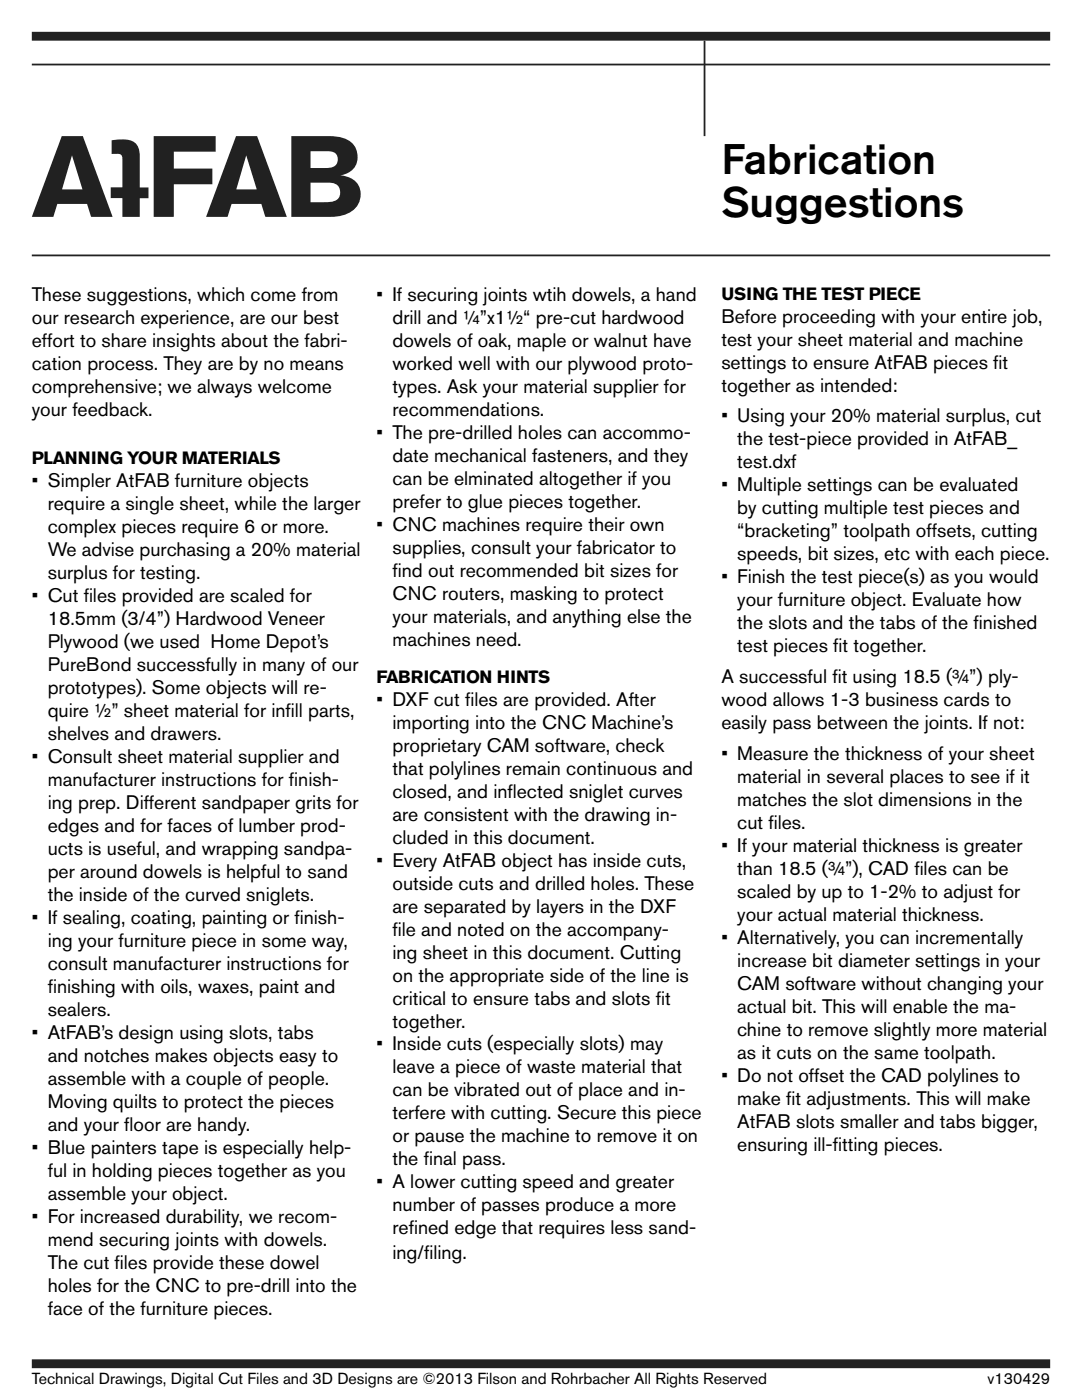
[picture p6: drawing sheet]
<svg xmlns="http://www.w3.org/2000/svg" width="216mm" height="279mm" viewBox="0 0 216 279" stroke-linecap="round" stroke-linejoin="round" font-family="sans-serif">
<defs><g id="words">
<g font-size="8.5">
<text x="143.9" y="34.8">Fabrication</text>
<text x="143.9" y="43.3">Suggestions</text>
</g>
<g font-size="3.9">
<text x="6.3" y="60.1">These suggestions, which come from</text>
<text x="6.3" y="64.6">our research experience, are our best</text>
<text x="75.1" y="60.1">• If securing joints wtih dowels, a hand</text>
<text x="78.3" y="64.7">drill and 1</text>
<text x="92.4" y="64.7">/</text>
<text x="92.4" y="64.7">4”x11</text>
<text x="101" y="64.7">/</text>
<text x="101" y="64.7">2“ pre-cut hardwood</text>
<text x="143.9" y="64.4">Before proceeding with your entire job,</text>
<text x="6.3" y="69.2">effort to share insights about the fabri-</text>
<text x="78.3" y="69.3">dowels of oak, maple or walnut have</text>
<text x="143.9" y="69">test your sheet material and machine</text>
<text x="6.3" y="73.8">cation process. They are by no means</text>
<text x="78.3" y="73.8">worked well with our plywood proto-</text>
<text x="143.9" y="73.6">settings to ensure AtFAB pieces f</text>
<text x="198.2" y="73.6">it</text>
<text x="6.3" y="78.4">comprehensive; we always welcome</text>
<text x="6.3" y="83">your feedback.</text>
<text x="78.3" y="78.4">types. Ask your material supplier for</text>
<text x="78.3" y="83">recommendations.</text>
<text x="143.9" y="78.1">together as intended:</text>
<text x="75.1" y="87.6">• The pre-drilled holes can accommo-</text>
<text x="143.9" y="84.3">• Using your 20% material surplus, cut</text>
<text x="147.1" y="88.9">the test-piece provided in AtFAB_</text>
<text x="78.3" y="92.2">date mechanical fasteners, and they</text>
<text x="147.1" y="93.5">test.dxf</text>
<text x="6.3" y="97.3">• Simpler AtFAB furniture objects</text>
<text x="9.5" y="101.9">require a single sheet, while the larger</text>
<text x="78.3" y="96.8">can be elminated altogether if you</text>
<text x="78.3" y="101.4">prefer to glue pieces together.</text>
<text x="143.9" y="98.1">• Multiple settings can be evaluated</text>
<text x="9.5" y="106.5">complex pieces require 6 or more.</text>
<text x="75.1" y="106">• CNC machines require their own</text>
<text x="147.1" y="102.7">by cutting multiple test pieces and</text>
<text x="147.1" y="107.3">“bracketing” toolpath offsets, cutting</text>
<text x="9.5" y="111">We advise purchasing a 20% material</text>
<text x="78.3" y="110.5">supplies, consult your fabricator to</text>
<text x="147.1" y="111.8">speeds, bit sizes, etc with each piece.</text>
<text x="9.5" y="115.6">surplus for testing.</text>
<text x="78.3" y="115.1">f</text>
<text x="78.3" y="115.1">ind out recommended bit sizes for</text>
<text x="78.3" y="119.7">CNC routers, masking to protect</text>
<text x="143.9" y="116.4">• Finish the test piece(s) as you would</text>
<text x="6.3" y="120.2">• Cut f</text>
<text x="9.5" y="124.8">18.5mm (3/4”) Hardwood Veneer</text>
<text x="16.7" y="120.2">iles provided are scaled for</text>
<text x="78.3" y="124.3">your materials, and anything else the</text>
<text x="147.1" y="121">your furniture object. Evaluate how</text>
<text x="147.1" y="125.6">the slots and the tabs of the f</text>
<text x="194.3" y="125.6">inished</text>
<text x="9.5" y="129.4">Plywood (we used Home Depot’s</text>
<text x="78.3" y="128.9">machines need.</text>
<text x="147.1" y="130.2">test pieces f</text>
<text x="166.3" y="130.2">it together.</text>
<text x="9.5" y="134">PureBond successfully in many of our</text>
<text x="143.9" y="136.4">A successful f</text>
<text x="166.1" y="136.4">it using 18.5 (3</text>
<text x="190" y="136.4">/</text>
<text x="190" y="136.4">4”) ply-</text>
<text x="9.5" y="138.6">prototypes). Some objects will re-</text>
<text x="9.5" y="143.1">quire 1</text>
<text x="18.8" y="143.1">/</text>
<text x="18.8" y="143.1">2” sheet material for inf</text>
<text x="57" y="143.1">ill parts,</text>
<text x="75.1" y="140.8">• DXF cut f</text>
<text x="92.8" y="140.8">iles are provided. After</text>
<text x="143.9" y="140.9">wood allows 1-3 business cards to</text>
<text x="9.5" y="147.7">shelves and drawers.</text>
<text x="78.3" y="145.4">importing into the CNC Machine’s</text>
<text x="143.9" y="145.5">easily pass between the joints. If not:</text>
<text x="6.3" y="152.3">• Consult sheet material supplier and</text>
<text x="78.3" y="150">proprietary CAM software, check</text>
<text x="78.3" y="154.6">that polylines remain continuous and</text>
<text x="143.9" y="151.7">• Measure the thickness of your sheet</text>
<text x="9.5" y="156.9">manufacturer instructions for f</text>
<text x="9.5" y="161.5">ing prep. Different sandpaper grits for</text>
<text x="57.6" y="156.9">inish-</text>
<text x="78.3" y="159.2">closed, and inf</text>
<text x="101.3" y="159.2">lected sniglet curves</text>
<text x="147.1" y="156.3">material in several places to see if it</text>
<text x="147.1" y="160.9">matches the slot dimensions in the</text>
<text x="9.5" y="166.1">edges and for faces of lumber prod-</text>
<text x="78.3" y="163.8">are consistent with the drawing in-</text>
<text x="147.1" y="165.5">cut f</text>
<text x="153.3" y="165.5">iles.</text>
<text x="9.5" y="170.7">ucts is useful, and wrapping sandpa-</text>
<text x="75.1" y="173">• Every AtFAB object has inside cuts,</text>
<text x="78.3" y="168.4">cluded in this document.</text>
<text x="143.9" y="170.1">• If your material thickness is greater</text>
<text x="9.5" y="175.3">per around dowels is helpful to sand</text>
<text x="9.5" y="179.8">the inside of the curved sniglets.</text>
<text x="78.3" y="177.5">outside cuts and drilled holes. These</text>
<text x="147.1" y="174.6">than 18.5 (3</text>
<text x="147.1" y="179.2">scaled by up to 1-2% to adjust for</text>
<text x="165.2" y="174.6">/</text>
<text x="165.2" y="174.6">4”), CAD f</text>
<text x="182.4" y="174.6">iles can be</text>
<text x="6.3" y="184.4">• If sealing, coating, painting or f</text>
<text x="58.8" y="184.4">inish-</text>
<text x="78.3" y="182.1">are separated by layers in the DXF</text>
<text x="147.1" y="183.8">your actual material thickness.</text>
<text x="9.5" y="189">ing your furniture piece in some way,</text>
<text x="78.3" y="186.7">f</text>
<text x="78.3" y="186.7">ile and noted on the accompany-</text>
<text x="78.3" y="191.3">ing sheet in this document. Cutting</text>
<text x="143.9" y="188.4">• Alternatively, you can incrementally</text>
<text x="9.5" y="193.6">consult manufacturer instructions for</text>
<text x="78.3" y="195.9">on the appropriate side of the line is</text>
<text x="147.1" y="193">increase bit diameter settings in your</text>
<text x="147.1" y="197.6">CAM software without changing your</text>
<text x="9.5" y="198.2">f</text>
<text x="9.5" y="198.2">inishing with oils, waxes, paint and</text>
<text x="9.5" y="202.8">sealers.</text>
<text x="78.3" y="200.5">critical to ensure tabs and slots f</text>
<text x="130.9" y="200.5">it</text>
<text x="147.1" y="202.2">actual bit. This will enable the ma-</text>
<text x="6.3" y="207.4">• AtFAB’s design using slots, tabs</text>
<text x="75.1" y="209.6">• Inside cuts (especially slots) may</text>
<text x="78.3" y="205.1">together.</text>
<text x="147.1" y="206.7">chine to remove slightly more material</text>
<text x="9.5" y="211.9">and notches makes objects easy to</text>
<text x="78.3" y="214.2">leave a piece of waste material that</text>
<text x="143.9" y="215.9">• Do not offset the CAD polylines to</text>
<text x="147.1" y="211.3">as it cuts on the same toolpath.</text>
<text x="9.5" y="216.5">assemble with a couple of people.</text>
<text x="9.5" y="221.1">Moving quilts to protect the pieces</text>
<text x="78.3" y="218.8">can be vibrated out of place and in-</text>
<text x="147.1" y="220.5">make f</text>
<text x="156.9" y="220.5">it adjustments. This will make</text>
<text x="9.5" y="225.7">and your f</text>
<text x="24.8" y="225.7">loor are handy.</text>
<text x="78.3" y="223.4">terfere with cutting. Secure this piece</text>
<text x="78.3" y="228">or pause the machine to remove it on</text>
<text x="147.1" y="225.1">AtFAB slots smaller and tabs bigger,</text>
<text x="6.3" y="230.3">• Blue painters tape is especially help-</text>
<text x="78.3" y="232.6">the f</text>
<text x="84.5" y="232.6">inal pass.</text>
<text x="147.1" y="229.7">ensuring ill-f</text>
<text x="166.2" y="229.7">itting pieces.</text>
<text x="9.5" y="234.9">ful in holding pieces together as you</text>
<text x="9.5" y="239.5">assemble your object.</text>
<text x="75.1" y="237.2">• A lower cutting speed and greater</text>
<text x="6.3" y="244.1">• For increased durability, we recom-</text>
<text x="78.3" y="241.8">number of passes produce a more</text>
<text x="9.5" y="248.6">mend securing joints with dowels.</text>
<text x="78.3" y="246.3">ref</text>
<text x="78.3" y="251.3">ing/f</text>
<text x="81.6" y="246.3">ined edge that requires less sand-</text>
<text x="84.6" y="251.3">iling.</text>
<text x="9.5" y="253.2">The cut f</text>
<text x="9.5" y="257.8">holes for the CNC to pre-drill into the</text>
<text x="22.9" y="253.2">iles provide these dowel</text>
<text x="9.5" y="262.4">face of the furniture pieces.</text>
</g>
<g font-size="3.5">
<text x="143.9" y="59.8">Using the Test Piece</text>
<text x="6.3" y="92.7">Planning Your Materials</text>
<text x="75.1" y="136.3">Fabrication Hints</text>
</g>
<g font-size="3.2">
<text x="6.3" y="276.1">Technical Drawings, Digital Cut Files and 3D Designs are ©2013 Filson and Rohrbacher All Rights Reserved</text>
<text x="197.1" y="276.1">v130429</text>
</g>
</g></defs>
<path d="M6.3 12.9h203.2M140.6 8.1v19.1M6.3 51h203.2" fill="none" stroke="#241f21" stroke-width=".35"/>
<path d="M6.3 7.2h203.2M6.3 272.2h203.2" fill="none" stroke="#241f21" stroke-width="1.8" stroke-linecap="butt"/>
<g fill="#241f21">
<path d="M22.3 28a9 9 0 0 1 4.1 .2 2.84 2.84 0 0 1 1.5 3v6.2h1.7v2.2h-1.7v3.7h-3.5v-3.8h-2.3v-2.1h2.3v-6.2a.96 .96 0 0 0-1.2-.5h-.9z"/>
<path d="M30.7 27.2h12.3v3.1h-8.3v3.3h7.7v3.2h-7.7v6.5h-4z"/>
<path d="M12.3 27.2h4.2l6 16.1h-4.3l-.8-2.6h-6l-.8 2.6h-4.2zM14.4 31l-2 6.8h4.1z"/>
<path d="M47.1 27.2h4.2l5.9 16.1h-4.3l-.8-2.6h-5.9l-.8 2.6h-4.3zM49.1 31l-2 6.8h4.1z"/>
<path d="M58.1 27.2h7.5a6.6 6.6 0 0 1 4.8 1.5 3.7 3.7 0 0 1 .8 3.9 3.7 3.7 0 0 1-3.3 2.4 3.9 3.9 0 0 1 4 4.6 5 5 0 0 1-4.9 3.6l-8.9 .1zM62 30.2v3.3h3.4a1.71 1.71 0 0 0 2-1.7 1.71 1.71 0 0 0-2.1-1.6zM62 36.5v3.9a17.2 17.2 0 0 0 4.5-.2 1.95 1.95 0 0 0 1.3-2.4 1.95 1.95 0 0 0-2.4-1.3z"/>
</g>
<use href="#words"/>
</svg>
